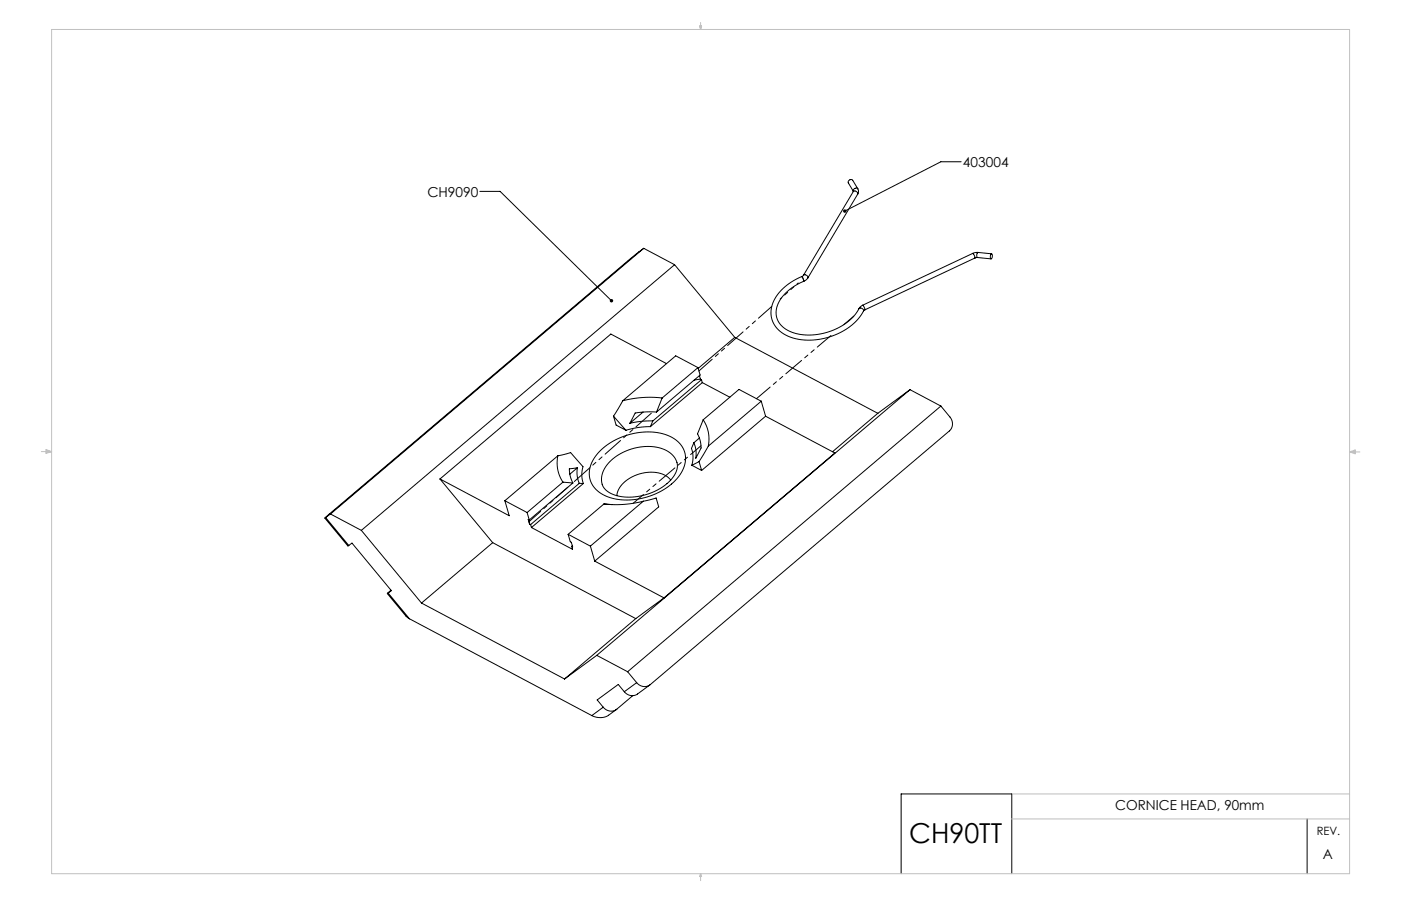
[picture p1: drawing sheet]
<svg xmlns="http://www.w3.org/2000/svg" width="432mm" height="279mm" viewBox="0 0 432 279" stroke-linecap="round" stroke-linejoin="round" font-family="sans-serif">
<defs><g id="words">
<text font-size="8.5" x="280.2" y="259.9">CH90TT</text>
<g font-size="4.2">
<text x="296.8" y="51.5">403004</text>
<text x="131.7" y="60.7">CH9090</text>
<text x="343.7" y="249.8">CORNICE HEAD, 90mm</text>
<text x="407.7" y="264.9">A</text>
</g>
<text font-size="3.5" x="405.8" y="257.6">REV.</text>
</g></defs>
<g fill="none" stroke="#000" stroke-width=".31">
<path d="M147.9 59h6.2l34.4 33.7M263 59.1a.88 .88 0 0 1 .9-.1 .88 .88 0 0 1 .5 .9M263 59.1l-15.4 25.8M264.4 59.9l-15.4 25.8M264.4 58.2l.2 .8-.2 .9M264.4 58.2l-1.6-2.6a.82 .82 0 0 0-1-.1 .82 .82 0 0 0-.3 .9l1.5 2.7M264.4 58.2a.83 .83 0 0 0-1-.1 .83 .83 0 0 0-.4 .9M296.2 49.9h-6.2l-29.6 15.2M198.4 76.6l-4.8 3.7-93.5 79.5 .3-.2M198.4 76.6l9.5 5M198.4 76.6l-96.5 81.9M299.8 78.1l.7 1.5"/>
<path d="M299.8 78.1l-33.9 16M300.5 79.6l-33.9 15.9M301.3 79.4l-.8 .2M301.3 79.4l4.2 .4M301.4 77.8l-1.6 .3M301.4 77.8l-.4 .8 .3 .8M301.4 77.8l4.2 .5M305.5 78.4a.79 .79 0 0 1 .1 1.4 .55 .55 0 0 1-.5-.4 .55 .55 0 0 1 .2-.6zM207.9 81.6l-96.5 82M207.9 81.6l18.6 22.4M247.1 85.3a14.5 14.5 0 0 0-9.4 10.2 8.3 8.3 0 0 0 6.8 8.8 20.2 20.2 0 0 0 21.1-7.5l.5-.9M247.1 85.3l.6 1.4"/>
<path d="M247.6 84.9l-.5 .4M247.6 84.9a.88 .88 0 0 1 1 0 .88 .88 0 0 1 .4 .8M247.7 86.7a12.7 12.7 0 0 0-8.5 9.2 6.8 6.8 0 0 0 5.8 6.9 18.5 18.5 0 0 0 19.5-7.1l.2-.5M249 85.7l-1.3 1M264.7 95.2a.87 .87 0 0 1 1-.1 .87 .87 0 0 1 .4 .8M265.9 94.1l-1.2 1.1M265.9 94.1l.7 1.4M266.6 95.5l-.5 .4M205.4 112.1l-17.1-9.1-52.7 44.7M215.1 113.4l-6.8-3.7-16.4 13.9M215.1 113.4l-11 9.3M215.1 113.4l.7 2.3-13.5 11.4"/>
<path d="M215.6 115.8l.3 1.1M215.9 116.9l-2 .3M215.9 116.9l.3 .2M216.2 117.1l.3 .9M216.2 117.1l-15 12.7M216.5 118l8.4 4.5M216.5 118l-16 13.6M226.5 104l-11.3 9.6M226.5 104l44 23.5M184.9 139.1a20.8 20.8 0 0 1 21.5-4.6 7.6 7.6 0 0 1 3 12.2 20.5 20.5 0 0 1-23.3 6 7.5 7.5 0 0 1-2.6-12zM189.1 128.3l3.8 4.4M189.1 128.3l.8 2.8 3 1.6"/>
<path d="M191.9 123.6l-2.8 4.7M198.2 127.1l-4.1 3.4M200.5 131.6l-3.8 .2-3.8 .9M201.2 129.8l-3.5 .1-3.6 .6M201.2 129.8l-.7 1.8M202.3 127.1l-2.9-.1-3.6 .4-1.7 3.1M204.1 122.7a32.9 32.9 0 0 0-12.2 .9M204.1 122.7l-1.8 4.4M213.9 136.5l-.2 .5a2.87 2.87 0 0 0-.2 2.7l.1 1.9-.4 1.9M215.6 135.1l-1.7 1.4M216.7 129.5l-1.3 3.2a1.54 1.54 0 0 0 .1 2.2l.2 .8a4.7 4.7 0 0 1-.7 4.6l-.6 1 .1-2.4-.6-2.4M216.7 129.5a10.7 10.7 0 0 1 1.6 8.1"/>
<path d="M218.3 137.6l-2.8 4.7M234.6 123.7l-16.3 13.9M234.6 123.7l1.4 4.7M234.6 123.7l-6.8-3.6-11.1 9.4M236 128.4l21.3 11.3-52.7 44.7M236 128.4l-19.8 16.7M270.5 127.5l-13.9 11.8M280.5 120.2l-96.6 81.9M280.5 120.2l9.5 5M280.5 120.2l-10 7.3M290 125.2l2.8 3.4a3.1 3.1 0 0 1-.2 4.3l-92.2 78.2a2.98 2.98 0 0 1-4.2-.6M290 125.2l-96.6 82"/>
<path d="M100.1 159.8l7.1 8.6 .3-.2M100.4 159.6l7.1 8.6M101.9 158.5l-1.5 1.1M101.9 158.5l9.5 5.1M135.6 147.7l21.3 11.3-1.3-4.6M135.6 147.7l16.3 19.7M155.6 154.4l6.9 3.7M162.5 158.1l.6 2.3M171.9 140.6l4-1 3.8 4.3-.4 2.7 .5 2.5M171.9 140.6a10.7 10.7 0 0 0 1.6 8.1M171.9 140.6l-16.3 13.8M173.5 148.7l3.1 .2"/>
<path d="M173.5 148.7l-11 9.4M176.6 148.9l-13.5 11.5M177.9 144.3v2.4l.6 2.4M177.9 144.3l-2.4 .3 .3 2.4 .8 1.9M177.9 144.3l-2.3 1.9M178.5 149.1h1.3M178.5 149.1l-15 12.7M179.8 149.1l-16 13.6M186.2 155.4l2.4 .2M186.2 155.4l-11.1 9.4M188.1 142.3a16.2 16.2 0 0 1 17.4-3.3 5.2 5.2 0 0 1 1.4 8.8 17.4 17.4 0 0 1-18.8 4.3 5 5 0 0 1-1.9-7.4zM198.3 154.6l3.9-1 .8 2.7-19.7 16.7"/>
<path d="M198.3 154.6a33.1 33.1 0 0 1-12.1 .8M198.3 154.6l-16.3 13.8M206.7 148a9.3 9.3 0 0 0-10.5-1.6 8.5 8.5 0 0 0-6.1 6.5M213.2 143.5l3 1.6M215.5 142.3l-2.3 1.2M215.5 142.3l.7 2.8M107.5 168.2l1-.7 12.1 14.7-1 .7M111.4 163.6l18.5 22.4M151.9 167.4l44 23.4M151.9 167.4l-22 18.6M163.1 160.4l-.3-.2 .4 1.4M163.2 160.3v1.3"/>
<path d="M163.2 161.6l.3 .2M163.5 161.8l.3 .9M163.8 162.7l12.6 6.7-.2-.9M175.1 164.8l1.4 3.9-.3-.2M175.1 164.8l6.9 3.6M176.4 168.3l-.2 .2M182 168.4l1.3 4.6M183.3 173l21.3 11.4M119.4 183.1l5.7 6.9 1.1 .8M119.6 182.9l6.6 7.9M120.5 182l-1.1 1 .2-.1M126.2 190.8l56.2 29.9"/>
<path d="M129.9 186l44.1 23.4M195.9 190.8l-21.9 18.6M204.6 184.4l-8.7 6.4M183.9 202.1l-9.9 7.3M183.9 202.1l9.5 5.1M185.9 218.1l-3.5 2.6M190 218.8l-2.4 1.8a5.2 5.2 0 0 1-5.2 .1M192.4 213.3l-1.8-2.2-6.5 4.7 1.8 2.3M193.4 207.2l2.8 3.3M195 214.5l-4.9 4.2a2.98 2.98 0 0 1-4.2-.6M196.2 210.5l-3.8 2.8M200.3 211.2l-3.8 2.8a3 3 0 0 1-4.1-.7"/>
<path d="M402.9 252.5v16.9M277.7 269.4v-24.6h34.1v24.6"/>
</g>
<g fill="none" stroke="#c0c0c0" stroke-width=".31">
<path d="M15.9 9.1h400.1v260.3h-400.1zM215.6 8h.6l-.3 1.1zM215.7 8l.2 1.1M215.9 6.9v2.2M216 8l-.1 1.1M12.7 139.3h3.2M14.2 139l1.7 .3M14.2 138.7l1.7 .6-1.7 .5zM15.9 139.3l-1.7 .2M416 139.4h3.1M416 139.4l1.7-.6v1.1zM416 139.4l1.7 .2"/>
<path d="M417.7 139.1l-1.7 .3M311.7 252.5h104.3M311.8 244.8h104.2M215.9 269.4v2.2M215.9 269.4l.3 .9h-.6z"/>
</g>
<path d="M260 64.8l-.1 .5 .5-.2-.5 .2a.53 .53 0 0 0 .8 .2 .53 .53 0 0 0 .1-.8 .53 .53 0 0 0-.8 .1zM188.1 92.4a.53 .53 0 0 0 0 .7 .53 .53 0 0 0 .7 0l-.3-.4 .3 .4a.53 .53 0 0 0 0-.7 .53 .53 0 0 0-.7 0z" fill="#000"/>
<path d="M247.1 85.3l.6 1.2M247.7 86.5v.2M260 100.1l3.2-2.6M163.2 161.6l-.4-1.4" fill="none" stroke="#000" stroke-width=".31" stroke-dasharray="6.3 1.3 1.3 1.3 1.3 1.3"/>
<path d="M246 87.3l-5.5 4.9" fill="none" stroke="#000" stroke-width=".31" stroke-dasharray="6.3 1.3 1.3 1.3 1.3 1.3" stroke-dashoffset="5.8"/>
<path d="M237.9 94.5l-22.5 19.9" fill="none" stroke="#000" stroke-width=".31" stroke-dasharray="6.3 1.3 1.3 1.3 1.3 1.3" stroke-dashoffset=".9"/>
<path d="M201.2 127l-24.6 21.9" fill="none" stroke="#000" stroke-width=".31" stroke-dasharray="6.3 1.3 1.3 1.3 1.3 1.3" stroke-dashoffset="-.6"/>
<path d="M175 150.3l-12 10.6" fill="none" stroke="#000" stroke-width=".31" stroke-dasharray="6.3 1.3 1.3 1.3 1.3 1.3" stroke-dashoffset="1.5"/>
<path d="M195.1 155.2l21-17.7" fill="none" stroke="#000" stroke-width=".31" stroke-dasharray="6.3 1.3 1.3 1.3 1.3 1.3" stroke-dashoffset="2.2"/>
<path d="M233.2 123l22.9-19.5" fill="none" stroke="#000" stroke-width=".31" stroke-dasharray="6.3 1.3 1.3 1.3 1.3 1.3" stroke-dashoffset=".8"/>
<use href="#words"/>
</svg>
